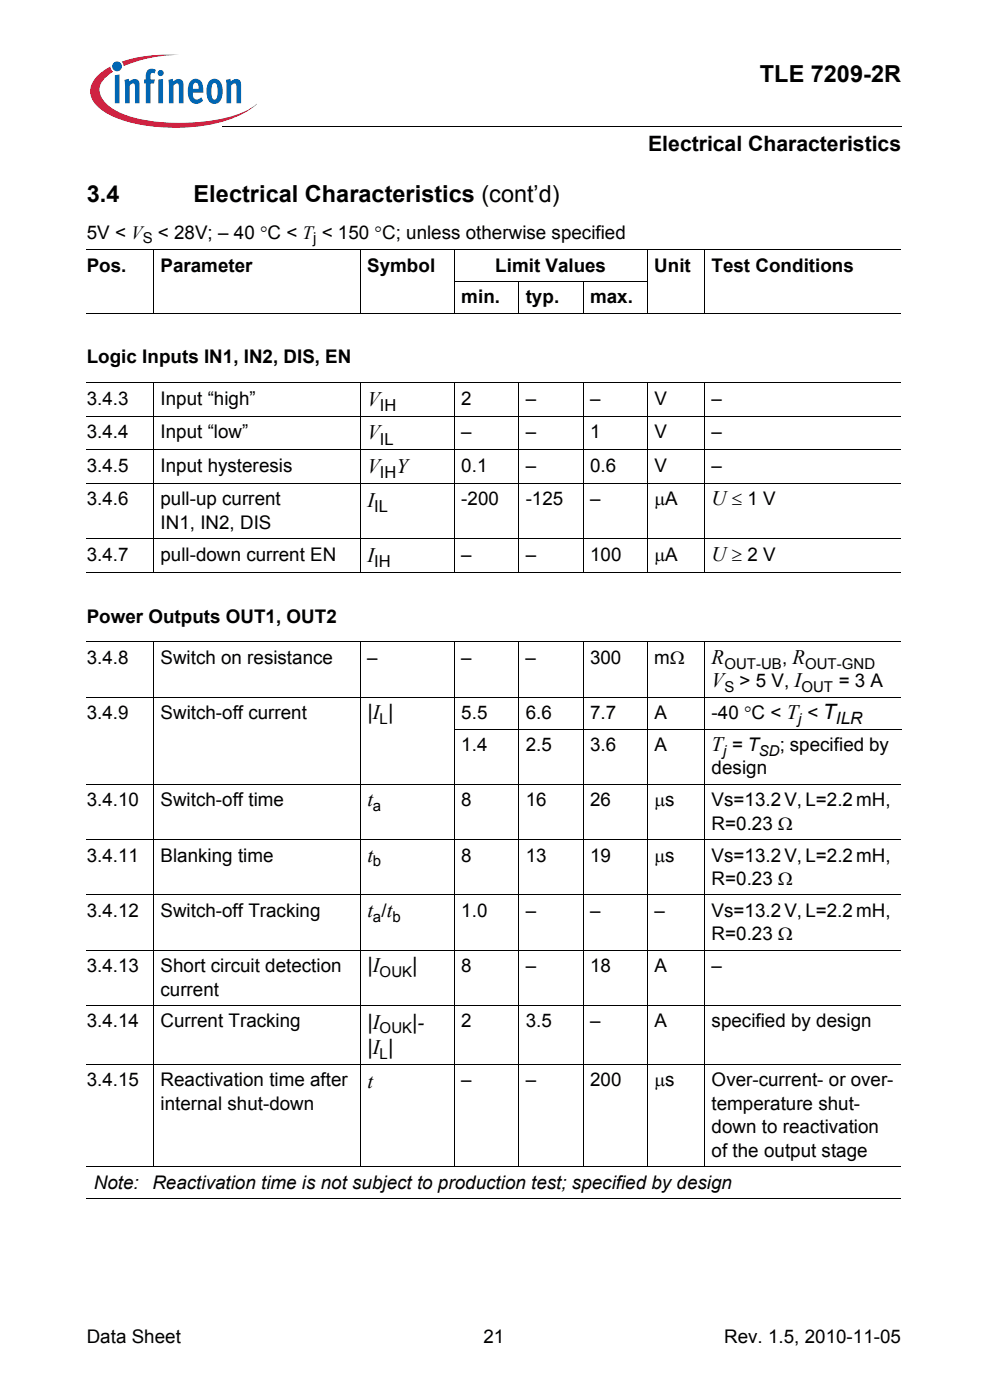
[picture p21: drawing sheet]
<svg xmlns="http://www.w3.org/2000/svg" width="148mm" height="210mm" viewBox="0 0 148 210" stroke-linecap="round" stroke-linejoin="round" font-family="sans-serif">
<defs><g id="words">
<g font-size="3.5">
<text x="113.8" y="12.2">TLE 7209-2R</text>
<text x="13" y="30.3">3.4</text>
<text x="29" y="30.3">Electrical Characteristics (cont’d)</text>
</g>
<g font-size="3.2">
<text x="97.1" y="22.6">Electrical Characteristics</text>
<text x="55" y="107.8">|I |</text>
<text x="55" y="145.7">|I</text>
<text x="61.8" y="145.7">|</text>
<text x="55" y="154.2">|I</text>
<text x="61.8" y="154.2">|-</text>
<text x="55" y="158">|I |</text>
</g>
<g font-size="3.1">
<text x="55" y="60.8">V</text>
<text x="55" y="65.9">V</text>
<text x="55" y="70.9">V Y</text>
<text x="55" y="76">I</text>
<text x="106.6" y="75.8">U ≤ 1 V</text>
<text x="55" y="84.3">I</text>
<text x="106.6" y="84.1">U ≥ 2 V</text>
<text x="106.6" y="99.5">R</text>
<text x="106.6" y="103">V &gt; 5 V, I</text>
<text x="106.6" y="112.6">T = T</text>
<text x="55" y="120.9">t</text>
<text x="55" y="129.2">t</text>
<text x="55" y="137.4">t /t</text>
<text x="55" y="163.1">t</text>
</g>
<g font-size="2.8">
<text x="13" y="35.8">5V &lt; V &lt; 28V; – 40 °C &lt; T &lt; 150 °C; unless otherwise specified</text>
<text x="13" y="40.7">Pos.</text>
<text x="24" y="40.7">Parameter</text>
<text x="55" y="40.7">Symbol</text>
<text x="74.2" y="40.7">Limit Values</text>
<text x="98" y="40.7">Unit</text>
<text x="106.6" y="40.7">Test Conditions</text>
<text x="69.1" y="45.5">min.</text>
<text x="78.8" y="45.5">typ.</text>
<text x="88.4" y="45.5">max.</text>
<text x="13" y="54.5">Logic Inputs IN1, IN2, DIS, EN</text>
<text x="13" y="60.7">3.4.3</text>
<text x="13" y="65.7">3.4.4</text>
<text x="24" y="60.7">Input “high”</text>
<text x="24" y="65.7">Input “low”</text>
<text x="69.1" y="60.7">2</text>
<text x="69.1" y="65.7">–</text>
<text x="78.8" y="60.7">–</text>
<text x="78.8" y="65.7">–</text>
<text x="88.4" y="60.7">–</text>
<text x="88.4" y="65.7">1</text>
<text x="98" y="60.7">V</text>
<text x="98" y="65.7">V</text>
<text x="106.6" y="60.7">–</text>
<text x="106.6" y="65.7">–</text>
<text x="13" y="70.7">3.4.5</text>
<text x="24" y="70.7">Input hysteresis</text>
<text x="69.1" y="70.7">0.1</text>
<text x="78.8" y="70.7">–</text>
<text x="88.4" y="70.7">0.6</text>
<text x="98" y="70.7">V</text>
<text x="106.6" y="70.7">–</text>
<text x="13" y="75.8">3.4.6</text>
<text x="24" y="75.8">pull-up current</text>
<text x="69.1" y="75.8">-200</text>
<text x="78.8" y="75.8">-125</text>
<text x="88.4" y="75.8">–</text>
<text x="98" y="75.8">μA</text>
<text x="24" y="79.3">IN1, IN2, DIS</text>
<text x="13" y="84.1">3.4.7</text>
<text x="24" y="84.1">pull-down current EN</text>
<text x="69.1" y="84.1">–</text>
<text x="78.8" y="84.1">–</text>
<text x="88.4" y="84.1">100</text>
<text x="98" y="84.1">μA</text>
<text x="13" y="93.4">Power Outputs OUT1, OUT2</text>
<text x="13" y="99.5">3.4.8</text>
<text x="24" y="99.5">Switch on resistance</text>
<text x="55" y="99.5">–</text>
<text x="69.1" y="99.5">–</text>
<text x="78.7" y="99.5">–</text>
<text x="88.4" y="99.5">300</text>
<text x="98" y="99.5">mΩ</text>
<text x="117.2" y="99.5">, R</text>
<text x="13" y="107.8">3.4.9</text>
<text x="24" y="107.8">Switch-off current</text>
<text x="69.1" y="107.8">5.5</text>
<text x="78.8" y="107.8">6.6</text>
<text x="88.4" y="107.8">7.7</text>
<text x="98" y="107.8">A</text>
<text x="106.6" y="107.8">-40 °C &lt; T &lt; T</text>
<text x="125.6" y="103">= 3 A</text>
<text x="69.1" y="112.6">1.4</text>
<text x="78.8" y="112.6">2.5</text>
<text x="88.4" y="112.6">3.6</text>
<text x="98" y="112.6">A</text>
<text x="116.8" y="112.6">; specified by</text>
<text x="106.6" y="116.1">design</text>
<text x="13" y="120.9">3.4.10</text>
<text x="24.1" y="120.9">Switch-off time</text>
<text x="69.1" y="120.9">8</text>
<text x="78.8" y="120.9">16</text>
<text x="88.4" y="120.9">26</text>
<text x="98" y="120.9">μs</text>
<text x="106.6" y="120.9">Vs=13.2 V, L=2.2 mH,</text>
<text x="106.6" y="124.4">R=0.23 Ω</text>
<text x="13" y="129.2">3.4.11</text>
<text x="24" y="129.2">Blanking time</text>
<text x="69.1" y="129.2">8</text>
<text x="78.8" y="129.2">13</text>
<text x="88.4" y="129.2">19</text>
<text x="98" y="129.2">μs</text>
<text x="106.6" y="129.2">Vs=13.2 V, L=2.2 mH,</text>
<text x="13" y="137.4">3.4.12</text>
<text x="24" y="137.4">Switch-off Tracking</text>
<text x="69.1" y="137.4">1.0</text>
<text x="78.8" y="137.4">–</text>
<text x="88.4" y="137.4">–</text>
<text x="98" y="137.4">–</text>
<text x="106.6" y="137.4">Vs=13.2 V, L=2.2 mH,</text>
<text x="106.6" y="132.7">R=0.23 Ω</text>
<text x="106.6" y="141">R=0.23 Ω</text>
<text x="13" y="145.7">3.4.13</text>
<text x="24" y="149.3">current</text>
<text x="24.1" y="145.7">Short circuit detection</text>
<text x="69.1" y="145.7">8</text>
<text x="78.8" y="145.7">–</text>
<text x="88.4" y="145.7">18</text>
<text x="98" y="145.7">A</text>
<text x="106.6" y="145.7">–</text>
<text x="13" y="154">3.4.14</text>
<text x="24" y="154">Current Tracking</text>
<text x="69.1" y="154">2</text>
<text x="78.8" y="154">3.5</text>
<text x="88.4" y="154">–</text>
<text x="98" y="154">A</text>
<text x="106.6" y="154">specified by design</text>
<text x="13" y="162.9">3.4.15</text>
<text x="24" y="162.9">Reactivation time after</text>
<text x="24" y="166.4">internal shut-down</text>
<text x="69.1" y="162.9">–</text>
<text x="78.8" y="162.9">–</text>
<text x="88.4" y="162.9">200</text>
<text x="98" y="162.9">μs</text>
<text x="106.6" y="162.9">Over-current- or over-</text>
<text x="106.6" y="166.4">temperature shut-</text>
<text x="106.6" y="169.9">down to reactivation</text>
<text x="106.6" y="173.5">of the output stage</text>
<text x="14.1" y="178.2">Note:</text>
<text x="22.8" y="178.2">Reactivation time is not subject to production test; specified by design</text>
<text x="13" y="201.3">Data Sheet</text>
<text x="72.4" y="201.3">21</text>
<text x="108.5" y="201.3">Rev. 1.5, 2010-11-05</text>
</g>
<g font-size="2.5">
<text x="56.9" y="61.6">IH</text>
<text x="56.9" y="66.7">IL</text>
<text x="56.9" y="71.7">IH</text>
<text x="56" y="76.7">IL</text>
<text x="56" y="85">IH</text>
<text x="125.2" y="108.6">ILR</text>
</g>
<g font-size="2.2">
<text x="21.4" y="36.5">S</text>
<text x="46.9" y="36.5">j</text>
<text x="108.5" y="100.2">OUT-UB</text>
<text x="120.6" y="100.2">OUT-GND</text>
<text x="108.5" y="103.8">S</text>
<text x="120.1" y="103.8">OUT</text>
<text x="56.9" y="108.5">L</text>
<text x="108.4" y="113.3">j</text>
<text x="113.7" y="113.3">SD</text>
<text x="119.6" y="108.5">j</text>
<text x="55.9" y="121.6">a</text>
<text x="55.9" y="129.9">b</text>
<text x="55.9" y="138.2">a</text>
<text x="58.8" y="138.2">b</text>
<text x="56.9" y="146.4">OUK</text>
<text x="56.9" y="154.9">OUK</text>
<text x="56.9" y="158.7">L</text>
</g>
</g></defs>
<circle cx="17.5" cy="10" r=".73" fill="#0166b3"/>
<g fill="#ed1a40">
<path d="M18.2 9.2l2.3-.6a24.8 24.8 0 0 1 6.4-.4 21.5 21.5 0 0 0-7.9 1.5l-.5 .2z"/>
<path d="M14.5 11.4l1.3-1 .7-.4 .1 .3 .3 .5a3.4 3.4 0 0 0-2 2.8 4 4 0 0 0 2.5 3 22 22 0 0 0 10.8 1.8 21.8 21.8 0 0 0 8.9-1.9l1.4-.9a12.5 12.5 0 0 1-6.3 2.9 28.2 28.2 0 0 1-14.5-.7 7.6 7.6 0 0 1-3.8-2.8 2.93 2.93 0 0 1 .6-3.6z"/>
</g>
<g fill="#0166b3">
<path d="M17.2 11.3l.7-.1v4.3h-.7z"/>
<path d="M18.6 12l.7-.2 .1 .4a.82 .82 0 0 1 1-.4 .82 .82 0 0 1 .5 .9v2.8h-.7l-.1-2.9a.47 .47 0 0 0-.7 .2v2.7h-.7z"/>
<path d="M22.2 10.5l.3-.2 .7 .1 .2 .1-.2 .5a.34 .34 0 0 0-.6 .1v.8h.6l-.1 .6h-.5v3h-.8v-3h-.2v-.6h.2v-.5a1.19 1.19 0 0 1 .4-.9z"/>
<path d="M25.2 12l.7-.2v.4a.82 .82 0 0 1 1-.4 .82 .82 0 0 1 .6 .9v2.8h-.7l-.1-2.9a.47 .47 0 0 0-.7 .2v2.7h-.7z"/>
<path d="M33.8 12l.7-.2 .1 .4a.82 .82 0 0 1 1-.4 .82 .82 0 0 1 .5 .9v2.8h-.7v-2.9a.47 .47 0 0 0-.8 .2v2.7h-.7z"/>
<path d="M23.6 11a.46 .46 0 0 1 .9 0 .46 .46 0 0 1-.9 0zM23.7 11.9l.7-.1v3.7h-.7z"/>
<path d="M28.6 12.1a1.05 1.05 0 0 1 1.1-.2 1.05 1.05 0 0 1 .7 .9l.1 1.1h-1.6a.72 .72 0 0 0 .3 .9 .72 .72 0 0 0 .9-.2l.3 .5a1.26 1.26 0 0 1-1.4 .4 1.26 1.26 0 0 1-.8-1.3v-.9a1.83 1.83 0 0 1 .4-1.2zM29.1 12.4l-.1 .2-.1 .7h.9l-.1-.5a.41 .41 0 0 0-.6-.4z"/>
<path d="M31.4 12.1a1.14 1.14 0 0 1 1.3-.2 1.14 1.14 0 0 1 .6 1.1 2.26 2.26 0 0 1-.8 2.5 1.24 1.24 0 0 1-1.6-1.4 2.73 2.73 0 0 1 .5-2zM31.9 12.6l-.2 .3v.8a1.15 1.15 0 0 0 .4 1.2 1.18 1.18 0 0 0 .5-1.2 1.07 1.07 0 0 0-.5-1.3z"/>
</g>
<path d="M33.4 18.8v.2z" fill="#000"/>
<g fill="none" stroke="#000" stroke-width=".15">
<path d="M33.4 18.9h101.6M13 37.4h122M23 37.4v9.6M54 37.4v9.6M68.1 37.4v9.6M97 37.4v9.6M105.6 37.4v9.6M13 47h122M13 57.4h122M23 57.3v28.6M54 57.3v28.6M68 42.2h29"/>
<path d="M68.1 57.3v28.6M77.7 42.1v4.9M77.7 57.3v28.6M87.4 42.1v4.9M87.4 57.3v28.6M97 57.3v28.6M105.6 57.3v28.6M13 62.4h122M13 67.5h122M13 72.5h122M13 80.8h122M13 85.8h122"/>
<path d="M13 96.2h122M23 96.2v78.8M54 96.2v78.8M68.1 96.2v78.8M77.7 96.2v78.8M87.4 96.2v78.8M97 96.2v78.8M105.6 96.2v78.8M13 104.5h122M13 117.6h122M68 109.3h67M13 125.9h122"/>
<path d="M13 134.2h122M13 142.4h122M13 150.7h122M13 159.6h122M13 174.9h122M13 179.7h122"/>
</g>
<use href="#words"/>
</svg>
